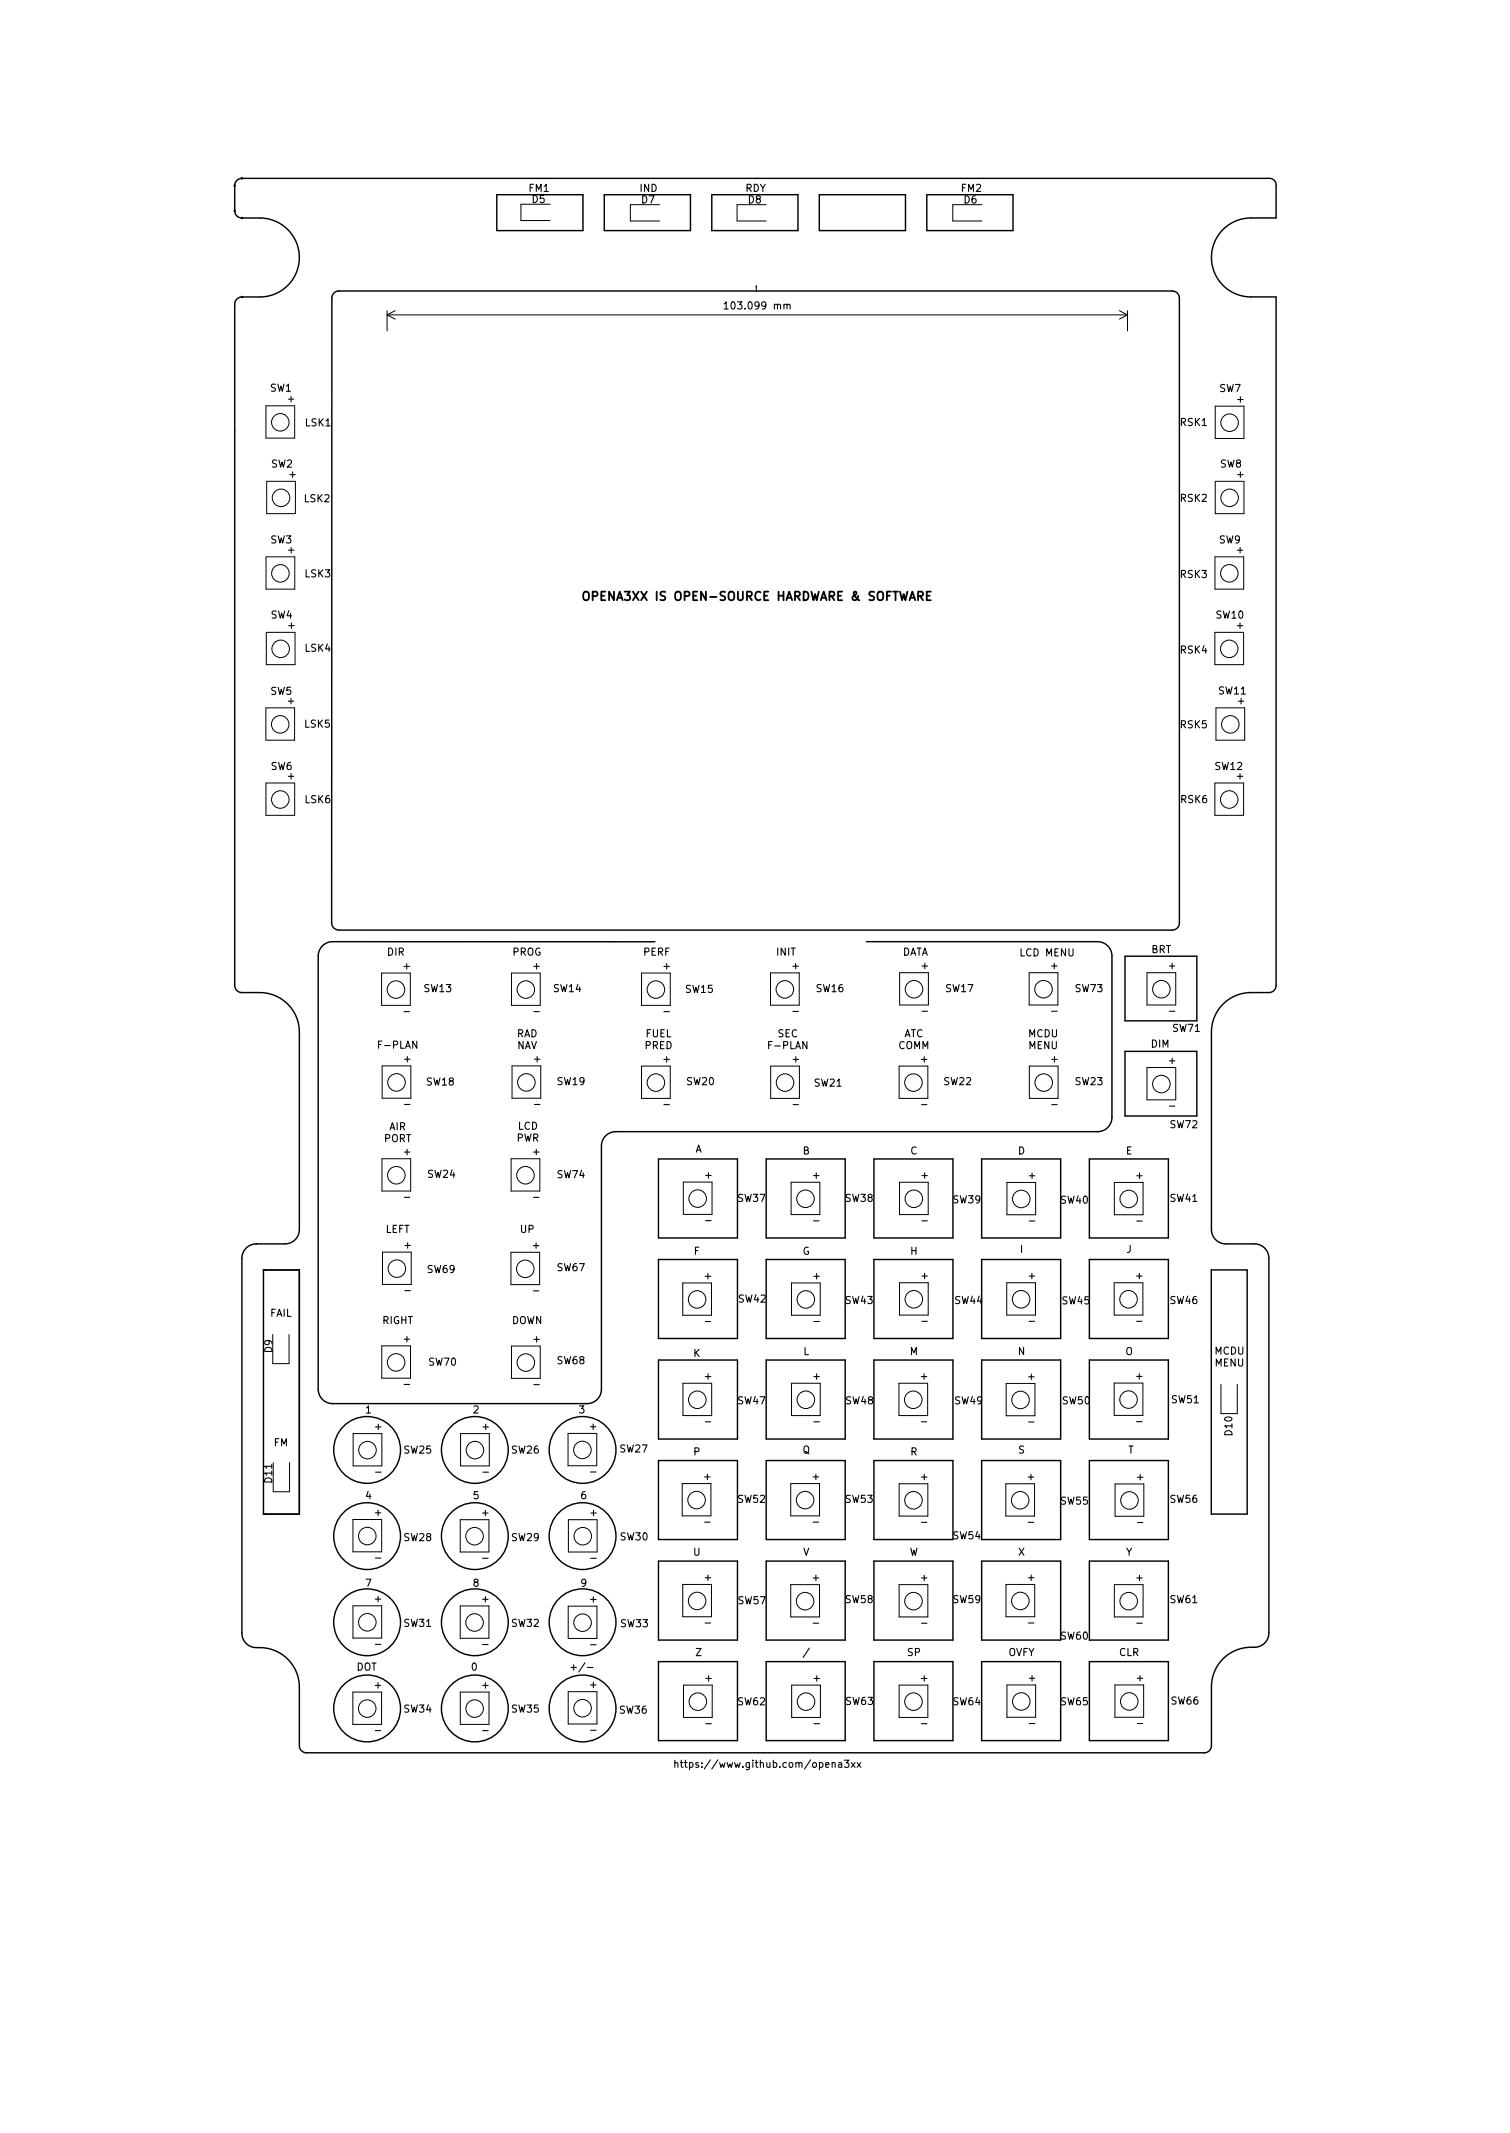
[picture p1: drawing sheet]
<svg xmlns="http://www.w3.org/2000/svg" width="210mm" height="297mm" viewBox="0 0 210 297" stroke-linecap="round" stroke-linejoin="round" font-family="sans-serif">
<defs><g id="words">
<text font-size="1.7" x="82.3" y="83.6">OPENA3XX IS OPEN-SOURCE HARDWARE &amp; SOFTWARE</text>
<g font-size="1.4">
<text x="73.7" y="26.7">FM1</text>
<text x="74.1" y="28.3">D5</text>
<text x="89.1" y="26.7">IND</text>
<text x="89.3" y="28.3">D7</text>
<text x="103.7" y="26.7">RDY</text>
<text x="104.2" y="28.3">D8</text>
<text x="133.9" y="26.7">FM2</text>
<text x="134.2" y="28.3">D6</text>
<text x="101.5" y="43.1">103.099 mm</text>
<text x="37.6" y="54.5">SW1</text>
<text x="40.1" y="56">+</text>
<text x="42.5" y="59.4">LSK1</text>
<text x="164.4" y="59.3">RSK1</text>
<text x="169.8" y="54.6">SW7</text>
<text x="172.3" y="56.1">+</text>
<text x="37.8" y="65.1">SW2</text>
<text x="169.9" y="65.1">SW8</text>
<text x="40.3" y="66.5">+</text>
<text x="42.4" y="69.9">LSK2</text>
<text x="164.4" y="69.9">RSK2</text>
<text x="172.3" y="66.5">+</text>
<text x="37.7" y="75.7">SW3</text>
<text x="40.1" y="77">+</text>
<text x="169.7" y="75.7">SW9</text>
<text x="172.3" y="77">+</text>
<text x="42.5" y="80.4">LSK3</text>
<text x="164.4" y="80.5">RSK3</text>
<text x="37.7" y="86.1">SW4</text>
<text x="40.2" y="87.6">+</text>
<text x="169.4" y="86.1">SW10</text>
<text x="172.3" y="87.6">+</text>
<text x="42.5" y="90.8">LSK4</text>
<text x="164.4" y="91">RSK4</text>
<text x="37.7" y="96.8">SW5</text>
<text x="40.1" y="98.1">+</text>
<text x="42.4" y="101.3">LSK5</text>
<text x="164.4" y="101.4">RSK5</text>
<text x="169.7" y="96.7">SW11</text>
<text x="172.4" y="98.1">+</text>
<text x="37.7" y="107.2">SW6</text>
<text x="169.2" y="107.2">SW12</text>
<text x="40.1" y="108.5">+</text>
<text x="42.5" y="111.8">LSK6</text>
<text x="164.4" y="111.8">RSK6</text>
<text x="172.3" y="108.5">+</text>
<text x="53.9" y="133.1">DIR</text>
<text x="56.2" y="135">+</text>
<text x="71.3" y="133.1">PROG</text>
<text x="74.3" y="135">+</text>
<text x="89.6" y="133.1">PERF</text>
<text x="92.4" y="135">+</text>
<text x="108.1" y="133.1">INIT</text>
<text x="110.4" y="135">+</text>
<text x="125.5" y="133.1">DATA</text>
<text x="128.4" y="135">+</text>
<text x="142.1" y="133.2">LCD MENU</text>
<text x="146.4" y="135">+</text>
<text x="160.3" y="132.7">BRT</text>
<text x="162.8" y="135">+</text>
<text x="56.4" y="141.3">-</text>
<text x="59.1" y="138.2">SW13</text>
<text x="74.5" y="141.3">-</text>
<text x="77.1" y="138.2">SW14</text>
<text x="92.6" y="141.3">-</text>
<text x="95.5" y="138.3">SW15</text>
<text x="110.6" y="141.3">-</text>
<text x="113.7" y="138.2">SW16</text>
<text x="128.5" y="141.3">-</text>
<text x="131.7" y="138.2">SW17</text>
<text x="146.6" y="141.3">-</text>
<text x="149.7" y="138.2">SW73</text>
<text x="163" y="141.3">-</text>
<text x="163.3" y="143.7">SW71</text>
<text x="52.8" y="146">F-PLAN</text>
<text x="56.3" y="147.9">+</text>
<text x="71.9" y="144.4">RAD</text>
<text x="71.9" y="146.1">NAV</text>
<text x="74.4" y="147.9">+</text>
<text x="89.8" y="146.1">PRED</text>
<text x="89.9" y="144.4">FUEL</text>
<text x="92.4" y="148">+</text>
<text x="107.1" y="146.1">F-PLAN</text>
<text x="108.3" y="144.4">SEC</text>
<text x="110.4" y="148">+</text>
<text x="125" y="146.1">COMM</text>
<text x="125.8" y="144.4">ATC</text>
<text x="128.3" y="148">+</text>
<text x="143.2" y="144.4">MCDU</text>
<text x="143.2" y="146.1">MENU</text>
<text x="146.4" y="148">+</text>
<text x="160.3" y="145.9">DIM</text>
<text x="162.8" y="148.2">+</text>
<text x="56.5" y="154.2">-</text>
<text x="59.4" y="151.2">SW18</text>
<text x="74.6" y="154.2">-</text>
<text x="77.6" y="151.1">SW19</text>
<text x="92.6" y="154.3">-</text>
<text x="95.6" y="151.1">SW20</text>
<text x="110.6" y="154.3">-</text>
<text x="113.4" y="151.3">SW21</text>
<text x="128.5" y="154.3">-</text>
<text x="131.5" y="151.1">SW22</text>
<text x="146.6" y="154.3">-</text>
<text x="149.7" y="151.1">SW23</text>
<text x="163" y="154.5">-</text>
<text x="53.4" y="159">PORT</text>
<text x="54.2" y="157.4">AIR</text>
<text x="56.3" y="160.9">+</text>
<text x="71.9" y="159">PWR</text>
<text x="72.1" y="157.3">LCD</text>
<text x="74.3" y="160.9">+</text>
<text x="96.8" y="160.5">A</text>
<text x="111.8" y="160.8">B</text>
<text x="126.8" y="160.8">C</text>
<text x="141.7" y="160.8">D</text>
<text x="156.8" y="160.8">E</text>
<text x="162.9" y="157.1">SW72</text>
<text x="56.5" y="167.2">-</text>
<text x="59.6" y="164">SW24</text>
<text x="74.4" y="167.2">-</text>
<text x="77.6" y="164.1">SW74</text>
<text x="98.2" y="164.1">+</text>
<text x="102.8" y="167.4">SW37</text>
<text x="113.3" y="164.1">+</text>
<text x="117.7" y="167.4">SW38</text>
<text x="128.3" y="164.1">+</text>
<text x="132.7" y="167.6">SW39</text>
<text x="143.3" y="164.2">+</text>
<text x="147.7" y="167.6">SW40</text>
<text x="158.3" y="164.2">+</text>
<text x="162.9" y="167.4">SW41</text>
<text x="53.6" y="171.7">LEFT</text>
<text x="56.4" y="173.9">+</text>
<text x="72.4" y="171.7">UP</text>
<text x="74.2" y="173.9">+</text>
<text x="98.4" y="170.4">-</text>
<text x="113.4" y="170.4">-</text>
<text x="128.5" y="170.4">-</text>
<text x="143.5" y="170.5">-</text>
<text x="158.4" y="170.5">-</text>
<text x="59.5" y="177.3">SW69</text>
<text x="77.6" y="177">SW67</text>
<text x="96.6" y="174.7">F</text>
<text x="98.2" y="178.2">+</text>
<text x="111.7" y="174.7">G</text>
<text x="113.3" y="178.2">+</text>
<text x="126.8" y="174.7">H</text>
<text x="128.3" y="178.1">+</text>
<text x="142" y="174.5">I</text>
<text x="143.3" y="178.1">+</text>
<text x="156.8" y="174.5">J</text>
<text x="158.2" y="178.1">+</text>
<text x="37.6" y="183.4">FAIL</text>
<text x="53.2" y="184.4">RIGHT</text>
<text x="56.5" y="180.2">-</text>
<text x="71.2" y="184.4">DOWN</text>
<text x="74.4" y="180.2">-</text>
<text x="98.3" y="184.5">-</text>
<text x="102.9" y="181.4">SW42</text>
<text x="113.5" y="184.5">-</text>
<text x="117.7" y="181.6">SW43</text>
<text x="128.5" y="184.4">-</text>
<text x="133" y="181.6">SW44</text>
<text x="143.4" y="184.4">-</text>
<text x="147.9" y="181.6">SW45</text>
<text x="158.4" y="184.4">-</text>
<text x="162.9" y="181.6">SW46</text>
<text x="37.9" y="188.4" transform="rotate(-90 37.9 188.4)">D9</text>
<text x="56.3" y="186.9">+</text>
<text x="59.7" y="190.2">SW70</text>
<text x="74.3" y="186.9">+</text>
<text x="77.6" y="190">SW68</text>
<text x="96.5" y="189">K</text>
<text x="111.8" y="188.7">L</text>
<text x="126.7" y="188.7">M</text>
<text x="141.7" y="188.7">N</text>
<text x="156.7" y="188.7">O</text>
<text x="169.1" y="188.6">MCDU</text>
<text x="169.1" y="190.3">MENU</text>
<text x="50.9" y="196.8">1</text>
<text x="56.4" y="193.2">-</text>
<text x="65.9" y="196.8">2</text>
<text x="74.5" y="193.2">-</text>
<text x="80.6" y="196.8">3</text>
<text x="98.2" y="192.1">+</text>
<text x="102.8" y="195.6">SW47</text>
<text x="113.3" y="192.1">+</text>
<text x="117.8" y="195.6">SW48</text>
<text x="128.3" y="192.1">+</text>
<text x="133" y="195.6">SW49</text>
<text x="143.2" y="192.2">+</text>
<text x="148" y="195.6">SW50</text>
<text x="158.2" y="192.1">+</text>
<text x="163.2" y="195.4">SW51</text>
<text x="38.1" y="201.4">FM</text>
<text x="52.3" y="199.1">+</text>
<text x="56.3" y="202.4">SW25</text>
<text x="67.2" y="199.1">+</text>
<text x="71.3" y="202.4">SW26</text>
<text x="82.2" y="199.1">+</text>
<text x="86.3" y="202.3">SW27</text>
<text x="96.6" y="202.7">P</text>
<text x="98.4" y="198.4">-</text>
<text x="111.7" y="202.4">Q</text>
<text x="113.5" y="198.4">-</text>
<text x="126.8" y="202.7">R</text>
<text x="128.4" y="198.4">-</text>
<text x="141.8" y="202.4">S</text>
<text x="143.4" y="198.5">-</text>
<text x="157.1" y="202.4">T</text>
<text x="158.4" y="198.4">-</text>
<text x="171.6" y="199.9" transform="rotate(-90 171.6 199.9)">D10</text>
<text x="37.9" y="206.4" transform="rotate(-90 37.9 206.4)">D11</text>
<text x="50.9" y="208.8">4</text>
<text x="52.4" y="205.4">-</text>
<text x="65.9" y="208.8">5</text>
<text x="67.4" y="205.4">-</text>
<text x="80.9" y="208.8">6</text>
<text x="82.4" y="205.4">-</text>
<text x="98.1" y="206.1">+</text>
<text x="102.8" y="209.3">SW52</text>
<text x="113.2" y="206.1">+</text>
<text x="117.7" y="209.3">SW53</text>
<text x="128.3" y="206.1">+</text>
<text x="143.1" y="206.1">+</text>
<text x="147.7" y="209.5">SW55</text>
<text x="158.4" y="206.2">+</text>
<text x="162.9" y="209.3">SW56</text>
<text x="52.2" y="211.1">+</text>
<text x="56.3" y="214.6">SW28</text>
<text x="67.2" y="211.1">+</text>
<text x="71.3" y="214.6">SW29</text>
<text x="82.2" y="211.1">+</text>
<text x="86.4" y="214.5">SW30</text>
<text x="98.3" y="212.4">-</text>
<text x="113.4" y="212.4">-</text>
<text x="128.5" y="212.4">-</text>
<text x="132.7" y="214.4">SW54</text>
<text x="143.3" y="212.4">-</text>
<text x="158.5" y="212.5">-</text>
<text x="50.9" y="221">7</text>
<text x="52.4" y="217.4">-</text>
<text x="65.9" y="221">8</text>
<text x="67.3" y="217.4">-</text>
<text x="80.9" y="221">9</text>
<text x="82.4" y="217.4">-</text>
<text x="96.5" y="216.6">U</text>
<text x="98.2" y="220.1">+</text>
<text x="111.8" y="216.6">V</text>
<text x="113.2" y="220.2">+</text>
<text x="126.6" y="216.6">W</text>
<text x="128.3" y="220.2">+</text>
<text x="141.8" y="216.6">X</text>
<text x="143.2" y="220.1">+</text>
<text x="156.8" y="216.6">Y</text>
<text x="158.3" y="220.2">+</text>
<text x="52.2" y="223.1">+</text>
<text x="56.3" y="226.5">SW31</text>
<text x="67.2" y="223.1">+</text>
<text x="71.3" y="226.5">SW32</text>
<text x="82.2" y="223.2">+</text>
<text x="86.4" y="226.6">SW33</text>
<text x="98.3" y="226.4">-</text>
<text x="102.8" y="223.4">SW57</text>
<text x="113.4" y="226.5">-</text>
<text x="117.7" y="223.2">SW58</text>
<text x="128.5" y="226.5">-</text>
<text x="132.7" y="223.2">SW59</text>
<text x="143.3" y="226.4">-</text>
<text x="158.4" y="226.5">-</text>
<text x="162.9" y="223.2">SW61</text>
<text x="49.6" y="232.6">DOT</text>
<text x="52.4" y="229.4">-</text>
<text x="65.7" y="232.6">0</text>
<text x="67.3" y="229.4">-</text>
<text x="80.2" y="232.6">+/-</text>
<text x="82.4" y="229.5">-</text>
<text x="96.9" y="230.6">Z</text>
<text x="112.1" y="230.6">/</text>
<text x="126.3" y="230.6">SP</text>
<text x="140.3" y="230.6">OVFY</text>
<text x="147.7" y="228.3">SW60</text>
<text x="155.8" y="230.6">CLR</text>
<text x="52.2" y="235.1">+</text>
<text x="56.3" y="238.5">SW34</text>
<text x="67.2" y="235.1">+</text>
<text x="71.3" y="238.5">SW35</text>
<text x="82.2" y="235.1">+</text>
<text x="86.3" y="238.6">SW36</text>
<text x="98.3" y="234.2">+</text>
<text x="102.8" y="237.5">SW62</text>
<text x="113.3" y="234.2">+</text>
<text x="117.8" y="237.4">SW63</text>
<text x="128.3" y="234.2">+</text>
<text x="132.7" y="237.5">SW64</text>
<text x="143.3" y="234.1">+</text>
<text x="147.7" y="237.5">SW65</text>
<text x="158.3" y="234.1">+</text>
<text x="163.1" y="237.4">SW66</text>
<text x="52.4" y="241.4">-</text>
<text x="67.4" y="241.4">-</text>
<text x="82.4" y="241.4">-</text>
<text x="98.4" y="240.5">-</text>
<text x="113.5" y="240.5">-</text>
<text x="128.5" y="240.5">-</text>
<text x="143.5" y="240.4">-</text>
<text x="158.5" y="240.4">-</text>
<text x="95.6" y="246.2">https://www.github.com/opena3xx</text>
</g>
</g></defs>
<g fill="none" stroke="#000" stroke-width=".15">
<path d="M100.8 42.3l.3-.3v1M100.8 43h.6M109.6 42.5l.1-.1h.3v.6M79.5 232.2h.8M81.8 232.2h.7M94 245.5h.1h.2l.1 .6M94 245.1v1M94.7 245.5h.4M94.9 245.1v.9l.2 .1M118.5 245.5l.6 .6M119.1 245.5l-.6 .6M119.3 245.5l.6 .6"/>
<path d="M119.9 245.5l-.6 .6"/>
</g>
<g fill="none" stroke="#000" stroke-width=".14">
<path d="M76.6 28.4h-4.1v2.3h4.1M91.8 28.5h-4v2.3h4M105.3 39.8v.7M106.7 28.5h-4.1v2.3h4.1M136.7 28.5h-4v2.3h4M37 56.5h4v4.5h-4zM53.9 43.9h103.1M53.9 43.3v2.8M53.9 43.9l1.1 .5M55 43.3l-1.1 .6M155.9 43.3l1.1 .6M157 43.3v2.8"/>
<path d="M157 43.9l-1.1 .5M169.2 56.6h4v4.5h-4zM37 77.5h4v4.5h-4zM37.1 67h4v4.5h-4zM169.2 77.5h4v4.5h-4zM169.2 67h4v4.5h-4zM37 98.6h4v4.5h-4zM37.1 88.1h4v4.5h-4zM169.2 88.1h4v4.5h-4zM169.3 98.6h4v4.5h-4zM37 109h4v4.5h-4zM169.2 109h4v4.5h-4z"/>
<path d="M53.1 135.5h4v4.5h-4zM71.2 135.5h4v4.5h-4zM89.3 135.5h4v4.5h-4zM107.3 135.5h4v4.5h-4zM125.3 135.5h4v4.5h-4zM143.3 135.5h4v4.5h-4zM159.7 135.5h4v4.5h-4zM53.2 148.4h4v4.5h-4zM71.3 148.4h4v4.5h-4zM89.3 148.5h4v4.5h-4zM107.3 148.5h4v4.5h-4zM125.2 148.5h4v4.5h-4z"/>
<path d="M143.3 148.5h4v4.5h-4zM159.7 148.7h4v4.5h-4zM53.2 161.4h4v4.5h-4zM53.3 174.4h4v4.5h-4zM71.1 174.4h4v4.5h-4zM71.2 161.4h4v4.5h-4zM95.1 178.7h4v4.5h-4zM95.1 164.6h4v4.5h-4zM110.2 164.6h4v4.5h-4zM110.2 178.7h4v4.5h-4zM125.2 178.6h4v4.5h-4zM125.2 164.6h4v4.5h-4z"/>
<path d="M140.2 178.6h4v4.5h-4zM140.2 164.7h4v4.5h-4zM155.1 178.6h4v4.5h-4zM155.2 164.7h4v4.5h-4zM38 185.8v4.1h2.3v-4.1M49.2 199.6h4v4.5h-4zM53.2 187.4h4v4.5h-4zM64.1 199.6h4v4.5h-4zM71.2 187.4h4v4.5h-4zM79.1 199.6h4v4.5h-4zM95.1 192.6h4v4.5h-4zM110.2 192.6h4v4.5h-4z"/>
<path d="M125.2 192.6h4v4.5h-4zM140.1 192.7h4v4.5h-4zM155.1 192.6h4v4.5h-4zM170 192.8v4.1h2.3v-4.1M38 203.7v4h2.3v-4M49.1 211.6h4v4.5h-4zM64.1 211.6h4v4.5h-4zM79.1 211.6h4v4.5h-4zM95 206.6h4v4.5h-4zM110.1 206.6h4v4.5h-4zM125.2 206.6h4v4.5h-4zM140.1 206.6h4v4.5h-4z"/>
<path d="M155.3 206.7h4v4.5h-4zM49.1 235.6h4v4.5h-4zM49.1 223.6h4v4.5h-4zM64.1 223.6h4v4.5h-4zM64.1 235.6h4v4.5h-4zM79.1 223.7h4v4.5h-4zM79.1 235.6h4v4.5h-4zM95.1 220.6h4v4.5h-4zM95.2 234.7h4v4.5h-4zM110.1 220.7h4v4.5h-4zM110.2 234.7h4v4.5h-4zM125.2 234.7h4v4.5h-4z"/>
<path d="M125.2 220.7h4v4.5h-4zM140.1 220.6h4v4.5h-4zM140.2 234.6h4v4.5h-4zM155.2 220.7h4v4.5h-4zM155.2 234.6h4v4.5h-4z"/>
<circle cx="39" cy="58.8" r="1.22"/>
<circle cx="171.2" cy="58.9" r="1.22"/>
<circle cx="39" cy="79.8" r="1.22"/>
<circle cx="39.1" cy="69.3" r="1.22"/>
<circle cx="171.2" cy="79.8" r="1.22"/>
<circle cx="171.2" cy="69.3" r="1.22"/>
<circle cx="39.1" cy="90.4" r="1.22"/>
<circle cx="171.2" cy="90.4" r="1.22"/>
<circle cx="39" cy="100.9" r="1.22"/>
<circle cx="39" cy="111.3" r="1.22"/>
<circle cx="171.2" cy="111.3" r="1.22"/>
<circle cx="171.3" cy="100.9" r="1.22"/>
<circle cx="55.1" cy="137.8" r="1.22"/>
<circle cx="73.2" cy="137.8" r="1.22"/>
<circle cx="91.3" cy="137.8" r="1.22"/>
<circle cx="109.3" cy="137.8" r="1.22"/>
<circle cx="127.3" cy="137.8" r="1.22"/>
<circle cx="145.3" cy="137.8" r="1.22"/>
<circle cx="161.7" cy="137.8" r="1.22"/>
<circle cx="55.2" cy="150.7" r="1.22"/>
<circle cx="73.3" cy="150.7" r="1.22"/>
<circle cx="91.3" cy="150.8" r="1.22"/>
<circle cx="109.3" cy="150.8" r="1.22"/>
<circle cx="127.2" cy="150.8" r="1.22"/>
<circle cx="145.3" cy="150.8" r="1.22"/>
<circle cx="161.7" cy="151" r="1.22"/>
<circle cx="55.2" cy="163.7" r="1.22"/>
<circle cx="55.3" cy="176.7" r="1.22"/>
<circle cx="73.1" cy="176.7" r="1.22"/>
<circle cx="73.2" cy="163.7" r="1.22"/>
<circle cx="97.1" cy="166.9" r="1.22"/>
<circle cx="112.2" cy="166.9" r="1.22"/>
<circle cx="127.2" cy="166.9" r="1.22"/>
<circle cx="142.2" cy="167" r="1.22"/>
<circle cx="157.2" cy="167" r="1.22"/>
<circle cx="55.2" cy="189.7" r="1.22"/>
<circle cx="73.2" cy="189.7" r="1.22"/>
<circle cx="97.1" cy="181" r="1.22"/>
<circle cx="97.1" cy="194.9" r="1.22"/>
<circle cx="112.2" cy="181" r="1.22"/>
<circle cx="112.2" cy="194.9" r="1.22"/>
<circle cx="127.2" cy="194.9" r="1.22"/>
<circle cx="127.2" cy="180.9" r="1.22"/>
<circle cx="142.1" cy="195" r="1.22"/>
<circle cx="142.2" cy="180.9" r="1.22"/>
<circle cx="157.1" cy="180.9" r="1.22"/>
<circle cx="157.1" cy="194.9" r="1.22"/>
<circle cx="51.1" cy="213.9" r="1.22"/>
<circle cx="51.2" cy="201.9" r="1.22"/>
<circle cx="66.1" cy="213.9" r="1.22"/>
<circle cx="66.1" cy="201.9" r="1.22"/>
<circle cx="81.1" cy="201.9" r="1.22"/>
<circle cx="81.1" cy="213.9" r="1.22"/>
<circle cx="97" cy="208.9" r="1.22"/>
<circle cx="112.1" cy="208.9" r="1.22"/>
<circle cx="127.2" cy="208.9" r="1.22"/>
<circle cx="142.1" cy="208.9" r="1.22"/>
<circle cx="157.3" cy="209" r="1.22"/>
<circle cx="51.1" cy="237.9" r="1.22"/>
<circle cx="51.1" cy="225.9" r="1.22"/>
<circle cx="66.1" cy="225.9" r="1.22"/>
<circle cx="66.1" cy="237.9" r="1.22"/>
<circle cx="81.1" cy="237.9" r="1.22"/>
<circle cx="81.1" cy="226" r="1.22"/>
<circle cx="97.1" cy="222.9" r="1.22"/>
<circle cx="97.2" cy="237" r="1.22"/>
<circle cx="112.1" cy="223" r="1.22"/>
<circle cx="112.2" cy="237" r="1.22"/>
<circle cx="127.2" cy="223" r="1.22"/>
<circle cx="127.2" cy="237" r="1.22"/>
<circle cx="142.1" cy="222.9" r="1.22"/>
<circle cx="142.2" cy="236.9" r="1.22"/>
<circle cx="157.2" cy="223" r="1.22"/>
<circle cx="157.2" cy="236.9" r="1.22"/>
</g>
<g fill="none" stroke="#000" stroke-width=".2">
<path d="M69.2 27.1h12v5h-12zM84.1 27.1h12v5h-12zM99.1 27.1h12v5h-12zM114.1 27.1h12v5h-12zM129.1 27.1h12v5h-12zM176.7 24.8h-143a1 1 0 0 0-1 1v3.6a1 1 0 0 0 1 1h2.5a5.5 5.5 0 0 1 5.5 5.5 5.5 5.5 0 0 1-5.5 5.5h-2.5a1 1 0 0 0-1 1v94.8a1 1 0 0 0 1 1h2.5a5.5 5.5 0 0 1 5.5 5.5v27.5a2 2 0 0 1-2 2h-4M176.7 24.8a.96 .96 0 0 1 1 1M177.7 25.8v4.6h-3.5a5.5 5.5 0 0 0-5.5 5.5 5.5 5.5 0 0 0 5.5 5.5h3.5v95.8a1 1 0 0 1-1 1h-2.5a5.5 5.5 0 0 0-5.5 5.5v27.5a2 2 0 0 0 2 2h4a2 2 0 0 1 2 2v52.2a2 2 0 0 1-2 2 5.5 5.5 0 0 0-6 5.5v8.2a1 1 0 0 1-1 1h-125a1 1 0 0 1-1-1v-8.2a5.6 5.6 0 0 0-6.2-5.5 2 2 0 0 1-1.8-2v-52.2a2 2 0 0 1 2-2M47.1 40.5h116.1a1 1 0 0 1 1 1v87a1 1 0 0 1-1 1h-116M47.2 40.5a.96 .96 0 0 0-1 1v87a1 1 0 0 0 1 1M120.6 131.1h32.2a2 2 0 0 1 2 2v22.5a2 2 0 0 1-2 2h-67.1a2 2 0 0 0-2 2v33.9a2 2 0 0 1-2 2h-35.4a2 2 0 0 1-2-2v-60.4a2 2 0 0 1 2-2l44.9 .1M156.6 133.2h10v9h-10z"/>
<path d="M156.6 146.4h10v9h-10zM35.7 173.2h.1M36.7 176.9h5v34h-5zM91.7 161.4h11v11h-11zM91.7 175.4h11v11h-11zM106.7 161.4h11v11h-11zM106.7 175.4h11v11h-11zM121.7 161.4h11v11h-11zM121.7 175.4h11v11h-11zM136.7 161.4h11v11h-11zM136.7 175.4h11v11h-11zM151.7 161.4h11v11h-11z"/>
<path d="M151.7 175.4h11v11h-11zM168.7 176.9h5v34h-5zM91.7 189.4h11v11h-11zM106.7 189.4h11v11h-11zM121.7 189.4h11v11h-11zM136.7 189.4h11v11h-11zM151.7 189.4h11v11h-11zM91.7 203.4h11v11h-11zM91.7 217.4h11v11h-11zM106.7 203.4h11v11h-11zM106.7 217.4h11v11h-11zM121.7 203.4h11v11h-11z"/>
<path d="M121.7 217.4h11v11h-11zM136.7 203.4h11v11h-11zM136.7 217.4h11v11h-11zM151.7 203.4h11v11h-11zM151.7 217.4h11v11h-11zM91.7 231.4h11v11h-11zM106.7 231.4h11v11h-11zM121.7 231.4h11v11h-11zM136.7 231.4h11v11h-11zM151.7 231.4h11v11h-11z"/>
<circle cx="51.1" cy="213.9" r="4.6"/>
<circle cx="51.1" cy="201.9" r="4.6"/>
<circle cx="66.1" cy="213.9" r="4.6"/>
<circle cx="66.1" cy="201.9" r="4.6"/>
<circle cx="81.1" cy="213.9" r="4.6"/>
<circle cx="81.1" cy="201.9" r="4.6"/>
<circle cx="51.1" cy="225.9" r="4.6"/>
<circle cx="51.1" cy="237.9" r="4.6"/>
<circle cx="66.1" cy="225.9" r="4.6"/>
<circle cx="66.1" cy="237.9" r="4.6"/>
<circle cx="81.1" cy="225.9" r="4.6"/>
<circle cx="81.1" cy="237.9" r="4.6"/>
</g>
<g fill="#000" stroke="#000" stroke-width=".14">
<circle cx="32.7" cy="29.4" r=".1"/>
<circle cx="32.7" cy="25.8" r=".1"/>
<circle cx="33.7" cy="24.8" r=".1"/>
<circle cx="33.7" cy="30.4" r=".1"/>
<circle cx="33.7" cy="41.4" r=".1"/>
</g>
<path d="M81.3 82.6a.4 .4 0 0 1 .4-.2 .4 .4 0 0 1 .3 .4v.4a.4 .4 0 0 1-.4 .4 .4 .4 0 0 1-.4-.4zM129 83h.4M129.6 82.4h-.6v1.2h.6" fill="none" stroke="#000" stroke-width=".25"/>
<use href="#words"/>
</svg>
